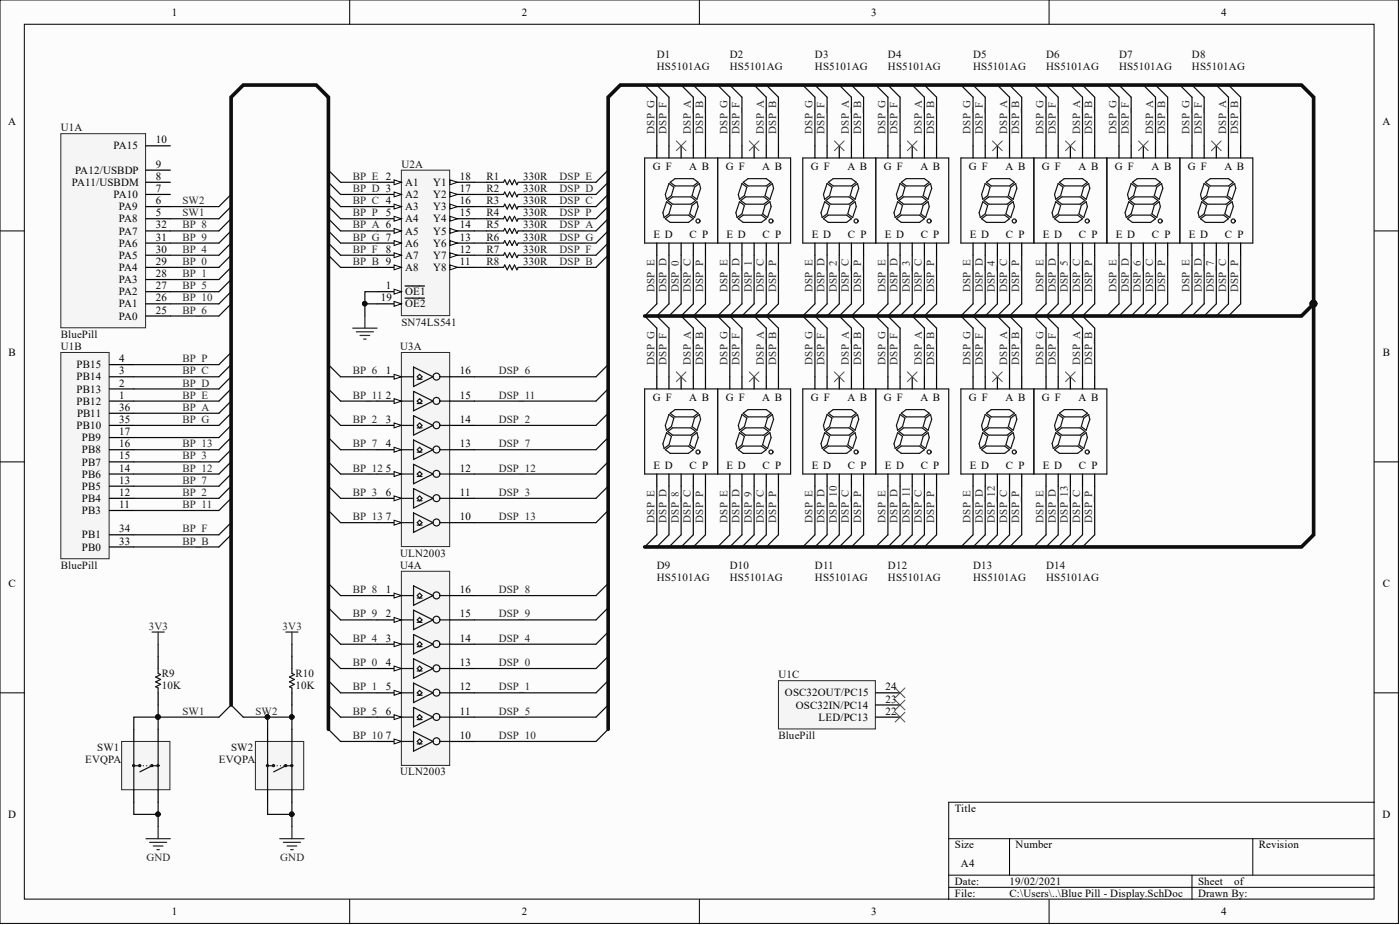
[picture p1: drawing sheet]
<svg xmlns="http://www.w3.org/2000/svg" width="292mm" height="193mm" viewBox="0 0 292 193" stroke-linecap="round" stroke-linejoin="round" font-family="sans-serif">
<defs><g id="words">
<g font-size="2.3">
<text x="35.9" y="3.3">1</text>
<text x="108.9" y="3.3">2</text>
<text x="181.8" y="3.3">3</text>
<text x="254.8" y="3.3">4</text>
<text x="1.7" y="26.1">A</text>
<text x="32.5" y="29.9">10</text>
<text x="288.5" y="26.1">A</text>
<text x="23.7" y="31.2">PA15</text>
<text x="32.5" y="35">9</text>
<text x="136.2" y="35.5">G F</text>
<text x="143.8" y="35.5">A B</text>
<text x="151.4" y="35.5">G F</text>
<text x="159" y="35.5">A B</text>
<text x="169.2" y="35.5">G F</text>
<text x="176.8" y="35.5">A B</text>
<text x="184.4" y="35.5">G F</text>
<text x="192" y="35.5">A B</text>
<text x="202.2" y="35.5">G F</text>
<text x="209.8" y="35.5">A B</text>
<text x="217.4" y="35.5">G F</text>
<text x="225" y="35.5">A B</text>
<text x="232.6" y="35.5">G F</text>
<text x="240.2" y="35.5">A B</text>
<text x="247.9" y="35.5">G F</text>
<text x="255.5" y="35.5">A B</text>
<text x="15" y="38.8">PA11/USBDM</text>
<text x="15.6" y="36.3">PA12/USBDP</text>
<text x="23.7" y="41.3">PA10</text>
<text x="32.5" y="40.1">7</text>
<text x="32.5" y="37.5">8</text>
<text x="84.5" y="38.8">A1</text>
<text x="84.5" y="41.3">A2</text>
<text x="90.3" y="38.8">Y1</text>
<text x="90.3" y="41.3">Y2</text>
<text x="95.9" y="37.5">18</text>
<text x="95.9" y="40.1">17</text>
<text x="24.8" y="46.4">PA8</text>
<text x="24.8" y="43.9">PA9</text>
<text x="32.5" y="45.1">5</text>
<text x="32.5" y="42.6">6</text>
<text x="32.5" y="47.7">32</text>
<text x="80.5" y="45.1">5</text>
<text x="84.5" y="43.9">A3</text>
<text x="84.5" y="46.4">A4</text>
<text x="90.3" y="43.9">Y3</text>
<text x="90.3" y="46.4">Y4</text>
<text x="95.9" y="42.6">16</text>
<text x="95.9" y="45.1">15</text>
<text x="95.9" y="47.7">14</text>
<text x="24.8" y="51.5">PA6</text>
<text x="24.8" y="48.9">PA7</text>
<text x="32.5" y="52.7">30</text>
<text x="32.5" y="50.2">31</text>
<text x="80.5" y="52.7">8</text>
<text x="84.5" y="48.9">A5</text>
<text x="84.5" y="51.5">A6</text>
<text x="90.3" y="48.9">Y5</text>
<text x="90.3" y="51.5">Y6</text>
<text x="95.9" y="50.2">13</text>
<text x="95.9" y="52.7">12</text>
<text x="136.4" y="49.7">E D</text>
<text x="143.9" y="49.7">C P</text>
<text x="151.6" y="49.7">E D</text>
<text x="159.1" y="49.7">C P</text>
<text x="169.4" y="49.7">E D</text>
<text x="176.9" y="49.7">C P</text>
<text x="184.6" y="49.7">E D</text>
<text x="192.1" y="49.7">C P</text>
<text x="202.3" y="49.7">E D</text>
<text x="209.9" y="49.7">C P</text>
<text x="217.6" y="49.7">E D</text>
<text x="225.1" y="49.7">C P</text>
<text x="232.8" y="49.7">E D</text>
<text x="240.3" y="49.7">C P</text>
<text x="248" y="49.7">E D</text>
<text x="255.6" y="49.7">C P</text>
<text x="24.8" y="59.1">PA3</text>
<text x="24.8" y="56.5">PA4</text>
<text x="24.8" y="54">PA5</text>
<text x="32.5" y="57.8">28</text>
<text x="32.5" y="55.3">29</text>
<text x="84.5" y="54">A7</text>
<text x="84.5" y="56.5">A8</text>
<text x="90.3" y="54">Y7</text>
<text x="90.3" y="56.5">Y8</text>
<text x="95.9" y="55.3">11</text>
<text x="24.8" y="64.1">PA1</text>
<text x="24.8" y="61.6">PA2</text>
<text x="32.5" y="65.4">25</text>
<text x="32.5" y="62.9">26</text>
<text x="32.5" y="60.3">27</text>
<text x="79.4" y="62.9">19</text>
<text x="80.5" y="60.3">1</text>
<text x="84.5" y="61.6">OE1</text>
<text x="84.5" y="64.1">OE2</text>
<text x="24.8" y="66.7">PA0</text>
<text x="1.8" y="74.3">B</text>
<text x="16" y="76.8">PB15</text>
<text x="24.9" y="75.6">4</text>
<text x="288.5" y="74.3">B</text>
<text x="16" y="81.9">PB13</text>
<text x="16" y="79.4">PB14</text>
<text x="24.9" y="83.2">1</text>
<text x="24.9" y="80.6">2</text>
<text x="24.9" y="78.1">3</text>
<text x="80.5" y="78.1">1</text>
<text x="80.5" y="83.2">2</text>
<text x="95.9" y="83.2">15</text>
<text x="95.9" y="78.1">16</text>
<text x="136.2" y="83.7">G F</text>
<text x="143.8" y="83.7">A B</text>
<text x="151.4" y="83.7">G F</text>
<text x="159" y="83.7">A B</text>
<text x="169.2" y="83.7">G F</text>
<text x="176.8" y="83.7">A B</text>
<text x="184.4" y="83.7">G F</text>
<text x="192" y="83.7">A B</text>
<text x="202.2" y="83.7">G F</text>
<text x="209.8" y="83.7">A B</text>
<text x="217.4" y="83.7">G F</text>
<text x="225" y="83.7">A B</text>
<text x="16" y="84.4">PB12</text>
<text x="16" y="89.5">PB10</text>
<text x="16.1" y="87">PB11</text>
<text x="24.9" y="88.2">35</text>
<text x="24.9" y="85.7">36</text>
<text x="80.5" y="88.2">3</text>
<text x="95.9" y="88.2">14</text>
<text x="17.1" y="94.6">PB8</text>
<text x="17.1" y="92">PB9</text>
<text x="24.9" y="95.8">15</text>
<text x="24.9" y="93.3">16</text>
<text x="24.9" y="90.8">17</text>
<text x="80.5" y="93.3">4</text>
<text x="95.9" y="93.3">13</text>
<text x="17.1" y="99.7">PB6</text>
<text x="17.1" y="97.1">PB7</text>
<text x="24.9" y="100.9">13</text>
<text x="24.9" y="98.4">14</text>
<text x="80.5" y="98.4">5</text>
<text x="95.9" y="98.4">12</text>
<text x="136.4" y="97.9">E D</text>
<text x="143.9" y="97.9">C P</text>
<text x="151.6" y="97.9">E D</text>
<text x="159.1" y="97.9">C P</text>
<text x="169.4" y="97.9">E D</text>
<text x="176.9" y="97.9">C P</text>
<text x="184.6" y="97.9">E D</text>
<text x="192.1" y="97.9">C P</text>
<text x="202.3" y="97.9">E D</text>
<text x="209.9" y="97.9">C P</text>
<text x="217.6" y="97.9">E D</text>
<text x="225.1" y="97.9">C P</text>
<text x="17.1" y="107.3">PB3</text>
<text x="17.1" y="104.7">PB4</text>
<text x="17.1" y="102.2">PB5</text>
<text x="24.9" y="106">11</text>
<text x="24.9" y="103.5">12</text>
<text x="80.5" y="103.5">6</text>
<text x="95.9" y="103.5">11</text>
<text x="17.1" y="112.3">PB1</text>
<text x="24.9" y="113.6">33</text>
<text x="24.9" y="111.1">34</text>
<text x="80.5" y="108.5">7</text>
<text x="95.9" y="108.5">10</text>
<text x="17.1" y="114.9">PB0</text>
<text x="1.8" y="122.5">C</text>
<text x="80.5" y="123.7">1</text>
<text x="95.9" y="123.7">16</text>
<text x="288.5" y="122.5">C</text>
<text x="80.5" y="128.8">2</text>
<text x="95.9" y="128.8">15</text>
<text x="80.5" y="133.9">3</text>
<text x="95.9" y="133.9">14</text>
<text x="80.5" y="139">4</text>
<text x="95.9" y="139">13</text>
<text x="80.5" y="144">5</text>
<text x="80.5" y="149.1">6</text>
<text x="95.9" y="149.1">11</text>
<text x="95.9" y="144">12</text>
<text x="163.8" y="145.3">OSC32OUT/PC15</text>
<text x="166.1" y="147.8">OSC32IN/PC14</text>
<text x="184.7" y="149.1">22</text>
<text x="184.7" y="146.6">23</text>
<text x="184.7" y="144">24</text>
<text x="80.5" y="154.2">7</text>
<text x="95.9" y="154.2">10</text>
<text x="170.8" y="150.4">LED/PC13</text>
<text x="1.7" y="170.7">D</text>
<text x="199.2" y="169.4">Title</text>
<text x="288.5" y="170.7">D</text>
<text x="199.2" y="177">Size</text>
<text x="211.9" y="177">Number</text>
<text x="262.7" y="177">Revision</text>
<text x="199.2" y="184.6">Date:</text>
<text x="200.5" y="180.8">A4</text>
<text x="210.6" y="184.6">19/02/2021</text>
<text x="250" y="184.6">Sheet</text>
<text x="257.5" y="184.6">of</text>
<text x="35.9" y="190.9">1</text>
<text x="108.9" y="190.9">2</text>
<text x="181.8" y="190.9">3</text>
<text x="199.2" y="187.1">File:</text>
<text x="210.6" y="187.1">C:\Users\..\Blue Pill - Display.SchDoc</text>
<text x="250" y="187.1">Drawn By:</text>
<text x="254.8" y="190.9">4</text>
</g>
<g font-size="2.3" fill="#0e0e0e">
<text x="137" y="12.2">D1</text>
<text x="137" y="14.7">HS5101AG</text>
<text x="152.3" y="12.2">D2</text>
<text x="152.3" y="14.7">HS5101AG</text>
<text x="170" y="12.2">D3</text>
<text x="170" y="14.7">HS5101AG</text>
<text x="185.3" y="12.2">D4</text>
<text x="185.3" y="14.7">HS5101AG</text>
<text x="203" y="12.2">D5</text>
<text x="203" y="14.7">HS5101AG</text>
<text x="218.2" y="12.2">D6</text>
<text x="218.2" y="14.7">HS5101AG</text>
<text x="233.5" y="12.2">D7</text>
<text x="233.5" y="14.7">HS5101AG</text>
<text x="248.7" y="12.2">D8</text>
<text x="248.7" y="14.7">HS5101AG</text>
<text x="12.7" y="27.4">U1A</text>
<text x="83.7" y="35">U2A</text>
<text x="101.5" y="37.5">R1</text>
<text x="101.5" y="40.1">R2</text>
<text x="109.1" y="37.5">330R</text>
<text x="109.1" y="40.1">330R</text>
<text x="101.5" y="42.6">R3</text>
<text x="101.5" y="45.1">R4</text>
<text x="101.5" y="47.7">R5</text>
<text x="109.1" y="42.6">330R</text>
<text x="109.1" y="45.1">330R</text>
<text x="109.1" y="47.7">330R</text>
<text x="101.5" y="50.2">R6</text>
<text x="101.5" y="52.7">R7</text>
<text x="109.1" y="50.2">330R</text>
<text x="109.1" y="52.7">330R</text>
<text x="101.5" y="55.3">R8</text>
<text x="109.1" y="55.3">330R</text>
<text x="12.7" y="70.5">BluePill</text>
<text x="83.7" y="68">SN74LS541</text>
<text x="12.7" y="73">U1B</text>
<text x="83.5" y="73">U3A</text>
<text x="12.7" y="118.7">BluePill</text>
<text x="83.5" y="116.1">ULN2003</text>
<text x="83.5" y="118.7">U4A</text>
<text x="137" y="118.7">D9</text>
<text x="152.3" y="118.7">D10</text>
<text x="170" y="118.7">D11</text>
<text x="185.3" y="118.7">D12</text>
<text x="203" y="118.7">D13</text>
<text x="218.2" y="118.7">D14</text>
<text x="137" y="121.2">HS5101AG</text>
<text x="152.3" y="121.2">HS5101AG</text>
<text x="170" y="121.2">HS5101AG</text>
<text x="185.3" y="121.2">HS5101AG</text>
<text x="203" y="121.2">HS5101AG</text>
<text x="218.2" y="121.2">HS5101AG</text>
<text x="33.8" y="141.2">R9</text>
<text x="33.8" y="143.8">10K</text>
<text x="61.7" y="141.2">R10</text>
<text x="61.7" y="143.8">10K</text>
<text x="162.4" y="141.5">U1C</text>
<text x="162.4" y="154.2">BluePill</text>
<text x="17.8" y="159.2">EVQPA</text>
<text x="20.3" y="156.7">SW1</text>
<text x="45.7" y="159.2">EVQPA</text>
<text x="48.2" y="156.7">SW2</text>
<text x="83.5" y="161.8">ULN2003</text>
</g>
<g font-size="2.3" fill="#262626">
<text x="136.5" y="27.9" transform="rotate(-90 136.5 27.9)">DSP_G</text>
<text x="139.1" y="27.9" transform="rotate(-90 139.1 27.9)">DSP_F</text>
<text x="144.1" y="27.9" transform="rotate(-90 144.1 27.9)">DSP_A</text>
<text x="146.7" y="27.9" transform="rotate(-90 146.7 27.9)">DSP_B</text>
<text x="151.8" y="27.9" transform="rotate(-90 151.8 27.9)">DSP_G</text>
<text x="154.3" y="27.9" transform="rotate(-90 154.3 27.9)">DSP_F</text>
<text x="159.4" y="27.9" transform="rotate(-90 159.4 27.9)">DSP_A</text>
<text x="161.9" y="27.9" transform="rotate(-90 161.9 27.9)">DSP_B</text>
<text x="169.5" y="27.9" transform="rotate(-90 169.5 27.9)">DSP_G</text>
<text x="172.1" y="27.9" transform="rotate(-90 172.1 27.9)">DSP_F</text>
<text x="177.1" y="27.9" transform="rotate(-90 177.1 27.9)">DSP_A</text>
<text x="179.7" y="27.9" transform="rotate(-90 179.7 27.9)">DSP_B</text>
<text x="184.7" y="27.9" transform="rotate(-90 184.7 27.9)">DSP_G</text>
<text x="187.3" y="27.9" transform="rotate(-90 187.3 27.9)">DSP_F</text>
<text x="192.4" y="27.9" transform="rotate(-90 192.4 27.9)">DSP_A</text>
<text x="194.9" y="27.9" transform="rotate(-90 194.9 27.9)">DSP_B</text>
<text x="202.5" y="27.9" transform="rotate(-90 202.5 27.9)">DSP_G</text>
<text x="205.1" y="27.9" transform="rotate(-90 205.1 27.9)">DSP_F</text>
<text x="210.1" y="27.9" transform="rotate(-90 210.1 27.9)">DSP_A</text>
<text x="212.7" y="27.9" transform="rotate(-90 212.7 27.9)">DSP_B</text>
<text x="217.7" y="27.9" transform="rotate(-90 217.7 27.9)">DSP_G</text>
<text x="220.3" y="27.9" transform="rotate(-90 220.3 27.9)">DSP_F</text>
<text x="225.4" y="27.9" transform="rotate(-90 225.4 27.9)">DSP_A</text>
<text x="227.9" y="27.9" transform="rotate(-90 227.9 27.9)">DSP_B</text>
<text x="233" y="27.9" transform="rotate(-90 233 27.9)">DSP_G</text>
<text x="235.5" y="27.9" transform="rotate(-90 235.5 27.9)">DSP_F</text>
<text x="240.6" y="27.9" transform="rotate(-90 240.6 27.9)">DSP_A</text>
<text x="243.1" y="27.9" transform="rotate(-90 243.1 27.9)">DSP_B</text>
<text x="248.2" y="27.9" transform="rotate(-90 248.2 27.9)">DSP_G</text>
<text x="250.7" y="27.9" transform="rotate(-90 250.7 27.9)">DSP_F</text>
<text x="255.8" y="27.9" transform="rotate(-90 255.8 27.9)">DSP_A</text>
<text x="258.3" y="27.9" transform="rotate(-90 258.3 27.9)">DSP_B</text>
<text x="73.6" y="40.1">BP_D 3</text>
<text x="73.6" y="37.5">BP_E 2</text>
<text x="116.7" y="40.1">DSP_D</text>
<text x="116.7" y="37.5">DSP_E</text>
<text x="38.1" y="47.7">BP_8</text>
<text x="38.1" y="42.6">SW2</text>
<text x="38.1" y="45.1">SW1</text>
<text x="73.6" y="47.7">BP_A 6</text>
<text x="73.6" y="42.6">BP_C 4</text>
<text x="73.6" y="45.1">BP_P</text>
<text x="116.7" y="47.7">DSP_A</text>
<text x="116.7" y="42.6">DSP_C</text>
<text x="116.7" y="45.1">DSP_P</text>
<text x="38.1" y="52.7">BP_4</text>
<text x="38.1" y="50.2">BP_9</text>
<text x="73.6" y="52.7">BP_F</text>
<text x="73.6" y="50.2">BP_G 7</text>
<text x="116.7" y="52.7">DSP_F</text>
<text x="116.7" y="50.2">DSP_G</text>
<text x="38.1" y="55.3">BP_0</text>
<text x="38.1" y="57.8">BP_1</text>
<text x="73.6" y="55.3">BP_B 9</text>
<text x="116.7" y="55.3">DSP_B</text>
<text x="38.1" y="60.3">BP_5</text>
<text x="38.1" y="65.4">BP_6</text>
<text x="38.1" y="62.9">BP_10</text>
<text x="136.5" y="60.9" transform="rotate(-90 136.5 60.9)">DSP_E</text>
<text x="139.1" y="60.9" transform="rotate(-90 139.1 60.9)">DSP_D</text>
<text x="141.6" y="60.9" transform="rotate(-90 141.6 60.9)">DSP_0</text>
<text x="144.1" y="60.9" transform="rotate(-90 144.1 60.9)">DSP_C</text>
<text x="146.7" y="60.9" transform="rotate(-90 146.7 60.9)">DSP_P</text>
<text x="151.8" y="60.9" transform="rotate(-90 151.8 60.9)">DSP_E</text>
<text x="154.3" y="60.9" transform="rotate(-90 154.3 60.9)">DSP_D</text>
<text x="156.8" y="60.9" transform="rotate(-90 156.8 60.9)">DSP_1</text>
<text x="159.4" y="60.9" transform="rotate(-90 159.4 60.9)">DSP_C</text>
<text x="161.9" y="60.9" transform="rotate(-90 161.9 60.9)">DSP_P</text>
<text x="169.5" y="60.9" transform="rotate(-90 169.5 60.9)">DSP_E</text>
<text x="172.1" y="60.9" transform="rotate(-90 172.1 60.9)">DSP_D</text>
<text x="174.6" y="60.9" transform="rotate(-90 174.6 60.9)">DSP_2</text>
<text x="177.1" y="60.9" transform="rotate(-90 177.1 60.9)">DSP_C</text>
<text x="179.7" y="60.9" transform="rotate(-90 179.7 60.9)">DSP_P</text>
<text x="184.7" y="60.9" transform="rotate(-90 184.7 60.9)">DSP_E</text>
<text x="187.3" y="60.9" transform="rotate(-90 187.3 60.9)">DSP_D</text>
<text x="189.8" y="60.9" transform="rotate(-90 189.8 60.9)">DSP_3</text>
<text x="192.4" y="60.9" transform="rotate(-90 192.4 60.9)">DSP_C</text>
<text x="194.9" y="60.9" transform="rotate(-90 194.9 60.9)">DSP_P</text>
<text x="202.5" y="60.9" transform="rotate(-90 202.5 60.9)">DSP_E</text>
<text x="205.1" y="60.9" transform="rotate(-90 205.1 60.9)">DSP_D</text>
<text x="207.6" y="60.9" transform="rotate(-90 207.6 60.9)">DSP_4</text>
<text x="210.1" y="60.9" transform="rotate(-90 210.1 60.9)">DSP_C</text>
<text x="212.7" y="60.9" transform="rotate(-90 212.7 60.9)">DSP_P</text>
<text x="217.7" y="60.9" transform="rotate(-90 217.7 60.9)">DSP_E</text>
<text x="220.3" y="60.9" transform="rotate(-90 220.3 60.9)">DSP_D</text>
<text x="222.8" y="60.9" transform="rotate(-90 222.8 60.9)">DSP_5</text>
<text x="225.4" y="60.9" transform="rotate(-90 225.4 60.9)">DSP_C</text>
<text x="227.9" y="60.9" transform="rotate(-90 227.9 60.9)">DSP_P</text>
<text x="233" y="60.9" transform="rotate(-90 233 60.9)">DSP_E</text>
<text x="235.5" y="60.9" transform="rotate(-90 235.5 60.9)">DSP_D</text>
<text x="238" y="60.9" transform="rotate(-90 238 60.9)">DSP_6</text>
<text x="240.6" y="60.9" transform="rotate(-90 240.6 60.9)">DSP_C</text>
<text x="243.1" y="60.9" transform="rotate(-90 243.1 60.9)">DSP_P</text>
<text x="248.2" y="60.9" transform="rotate(-90 248.2 60.9)">DSP_E</text>
<text x="250.7" y="60.9" transform="rotate(-90 250.7 60.9)">DSP_D</text>
<text x="253.3" y="60.9" transform="rotate(-90 253.3 60.9)">DSP_7</text>
<text x="255.8" y="60.9" transform="rotate(-90 255.8 60.9)">DSP_C</text>
<text x="258.3" y="60.9" transform="rotate(-90 258.3 60.9)">DSP_P</text>
<text x="38.1" y="75.6">BP_P</text>
<text x="136.5" y="76.1" transform="rotate(-90 136.5 76.1)">DSP_G</text>
<text x="139.1" y="76.1" transform="rotate(-90 139.1 76.1)">DSP_F</text>
<text x="144.1" y="76.1" transform="rotate(-90 144.1 76.1)">DSP_A</text>
<text x="146.7" y="76.1" transform="rotate(-90 146.7 76.1)">DSP_B</text>
<text x="151.8" y="76.1" transform="rotate(-90 151.8 76.1)">DSP_G</text>
<text x="154.3" y="76.1" transform="rotate(-90 154.3 76.1)">DSP_F</text>
<text x="159.4" y="76.1" transform="rotate(-90 159.4 76.1)">DSP_A</text>
<text x="161.9" y="76.1" transform="rotate(-90 161.9 76.1)">DSP_B</text>
<text x="169.5" y="76.1" transform="rotate(-90 169.5 76.1)">DSP_G</text>
<text x="172.1" y="76.1" transform="rotate(-90 172.1 76.1)">DSP_F</text>
<text x="177.1" y="76.1" transform="rotate(-90 177.1 76.1)">DSP_A</text>
<text x="179.7" y="76.1" transform="rotate(-90 179.7 76.1)">DSP_B</text>
<text x="184.7" y="76.1" transform="rotate(-90 184.7 76.1)">DSP_G</text>
<text x="187.3" y="76.1" transform="rotate(-90 187.3 76.1)">DSP_F</text>
<text x="192.4" y="76.1" transform="rotate(-90 192.4 76.1)">DSP_A</text>
<text x="194.9" y="76.1" transform="rotate(-90 194.9 76.1)">DSP_B</text>
<text x="202.5" y="76.1" transform="rotate(-90 202.5 76.1)">DSP_G</text>
<text x="205.1" y="76.1" transform="rotate(-90 205.1 76.1)">DSP_F</text>
<text x="210.1" y="76.1" transform="rotate(-90 210.1 76.1)">DSP_A</text>
<text x="212.7" y="76.1" transform="rotate(-90 212.7 76.1)">DSP_B</text>
<text x="217.7" y="76.1" transform="rotate(-90 217.7 76.1)">DSP_G</text>
<text x="220.3" y="76.1" transform="rotate(-90 220.3 76.1)">DSP_F</text>
<text x="225.4" y="76.1" transform="rotate(-90 225.4 76.1)">DSP_A</text>
<text x="227.9" y="76.1" transform="rotate(-90 227.9 76.1)">DSP_B</text>
<text x="38.1" y="78.1">BP_C</text>
<text x="38.1" y="80.6">BP_D</text>
<text x="38.1" y="83.2">BP_E</text>
<text x="73.6" y="78.1">BP_6</text>
<text x="73.6" y="83.2">BP_11</text>
<text x="104" y="78.1">DSP_6</text>
<text x="104" y="83.2">DSP_11</text>
<text x="38.1" y="85.7">BP_A</text>
<text x="38.1" y="88.2">BP_G</text>
<text x="73.6" y="88.2">BP_2</text>
<text x="104" y="88.2">DSP_2</text>
<text x="38.1" y="95.8">BP_3</text>
<text x="38.1" y="93.3">BP_13</text>
<text x="73.6" y="93.3">BP_7</text>
<text x="104" y="93.3">DSP_7</text>
<text x="38.1" y="100.9">BP_7</text>
<text x="38.1" y="98.4">BP_12</text>
<text x="73.6" y="98.4">BP_12</text>
<text x="104" y="98.4">DSP_12</text>
<text x="38.1" y="103.5">BP_2</text>
<text x="38.1" y="106">BP_11</text>
<text x="73.6" y="103.5">BP_3</text>
<text x="104" y="103.5">DSP_3</text>
<text x="38.1" y="113.6">BP_B</text>
<text x="38.1" y="111.1">BP_F</text>
<text x="73.6" y="108.5">BP_13</text>
<text x="104" y="108.5">DSP_13</text>
<text x="136.5" y="109" transform="rotate(-90 136.5 109)">DSP_E</text>
<text x="139.1" y="109" transform="rotate(-90 139.1 109)">DSP_D</text>
<text x="141.6" y="109" transform="rotate(-90 141.6 109)">DSP_8</text>
<text x="144.1" y="109" transform="rotate(-90 144.1 109)">DSP_C</text>
<text x="146.7" y="109" transform="rotate(-90 146.7 109)">DSP_P</text>
<text x="151.8" y="109" transform="rotate(-90 151.8 109)">DSP_E</text>
<text x="154.3" y="109" transform="rotate(-90 154.3 109)">DSP_D</text>
<text x="156.8" y="109" transform="rotate(-90 156.8 109)">DSP_9</text>
<text x="159.4" y="109" transform="rotate(-90 159.4 109)">DSP_C</text>
<text x="161.9" y="109" transform="rotate(-90 161.9 109)">DSP_P</text>
<text x="169.5" y="109" transform="rotate(-90 169.5 109)">DSP_E</text>
<text x="172.1" y="109" transform="rotate(-90 172.1 109)">DSP_D</text>
<text x="174.6" y="109" transform="rotate(-90 174.6 109)">DSP_10</text>
<text x="177.1" y="109" transform="rotate(-90 177.1 109)">DSP_C</text>
<text x="179.7" y="109" transform="rotate(-90 179.7 109)">DSP_P</text>
<text x="184.7" y="109" transform="rotate(-90 184.7 109)">DSP_E</text>
<text x="187.3" y="109" transform="rotate(-90 187.3 109)">DSP_D</text>
<text x="189.8" y="109" transform="rotate(-90 189.8 109)">DSP_11</text>
<text x="192.4" y="109" transform="rotate(-90 192.4 109)">DSP_C</text>
<text x="194.9" y="109" transform="rotate(-90 194.9 109)">DSP_P</text>
<text x="202.5" y="109" transform="rotate(-90 202.5 109)">DSP_E</text>
<text x="205.1" y="109" transform="rotate(-90 205.1 109)">DSP_D</text>
<text x="207.6" y="109" transform="rotate(-90 207.6 109)">DSP_12</text>
<text x="210.1" y="109" transform="rotate(-90 210.1 109)">DSP_C</text>
<text x="212.7" y="109" transform="rotate(-90 212.7 109)">DSP_P</text>
<text x="217.7" y="109" transform="rotate(-90 217.7 109)">DSP_E</text>
<text x="220.3" y="109" transform="rotate(-90 220.3 109)">DSP_D</text>
<text x="222.8" y="109" transform="rotate(-90 222.8 109)">DSP_13</text>
<text x="225.4" y="109" transform="rotate(-90 225.4 109)">DSP_C</text>
<text x="227.9" y="109" transform="rotate(-90 227.9 109)">DSP_P</text>
<text x="73.6" y="123.7">BP_8</text>
<text x="104" y="123.7">DSP_8</text>
<text x="31" y="131.3">3V3</text>
<text x="59" y="131.3">3V3</text>
<text x="73.6" y="128.8">BP_9</text>
<text x="104" y="128.8">DSP_9</text>
<text x="73.6" y="133.9">BP_4</text>
<text x="104" y="133.9">DSP_4</text>
<text x="73.6" y="139">BP_0</text>
<text x="104" y="139">DSP_0</text>
<text x="38.1" y="149.1">SW1</text>
<text x="53.3" y="149.1">SW2</text>
<text x="73.6" y="144">BP_1</text>
<text x="73.6" y="149.1">BP_5</text>
<text x="104" y="144">DSP_1</text>
<text x="104" y="149.1">DSP_5</text>
<text x="73.6" y="154.2">BP_10</text>
<text x="104" y="154.2">DSP_10</text>
<text x="30.5" y="179.5">GND</text>
<text x="58.5" y="179.5">GND</text>
</g>
</g></defs>
<g fill="#fcfcfc" stroke="#000" stroke-width=".21">
<path d="M0 0h291.8v192.6h-291.8z"/>
<path d="M5.1 5.1h281.6v182.5h-281.6z"/>
</g>
<g fill="none" stroke="#000" stroke-width=".21">
<path d="M73 0v5.1M145.9 0v5.1M218.9 0v5.1M0 48.2h5.1M286.8 48.2h5M0 96.4h5.1M286.8 96.4h5M0 144.5h5.1M286.8 144.5h5M197.9 175h88.9M210.6 175v7.6M261.4 175v7.6"/>
<path d="M286.8 167.4h-88.9v20.2M73 187.6v5.1M145.9 187.6v5.1M197.9 182.6h88.9M197.9 185.1h88.9M218.9 187.6v5.1M248.7 182.6v5"/>
</g>
<g fill="none" stroke="#000" stroke-width=".25">
<path d="M101.5 38h2.5M109.1 38h2.6M137 30.4v2.6M139.6 30.4v2.6M142.1 30.4v2.6M144.7 30.4v2.6M147.2 30.4v2.6M152.3 30.4v2.6M154.8 30.4v2.6M157.3 30.4v2.6M159.9 30.4v2.6M162.4 30.4v2.6"/>
<path d="M170 30.4v2.6M172.6 30.4v2.6M175.1 30.4v2.6M177.6 30.4v2.6M180.2 30.4v2.6M185.3 30.4v2.6M187.8 30.4v2.6M190.3 30.4v2.6M192.9 30.4v2.6M195.4 30.4v2.6M203 30.4v2.6M205.6 30.4v2.6"/>
<path d="M208.1 30.4v2.6M210.6 30.4v2.6M213.2 30.4v2.6M218.2 30.4v2.6M220.8 30.4v2.6M223.3 30.4v2.6M225.9 30.4v2.6M228.4 30.4v2.6M233.5 30.4v2.6M236 30.4v2.6M238.5 30.4v2.6M241.1 30.4v2.6"/>
<path d="M243.6 30.4v2.6M248.7 30.4v2.6M251.2 30.4v2.6M253.8 30.4v2.6M256.3 30.4v2.6M258.9 30.4v2.6M101.5 40.6h2.5M101.5 43.1h2.5M101.5 45.6h2.5M101.5 48.2h2.5M101.5 50.7h2.5M101.5 53.2h2.5"/>
<path d="M101.5 55.8h2.5M109.1 40.6h2.6M109.1 43.1h2.6M109.1 45.6h2.6M109.1 48.2h2.6M109.1 50.7h2.6M109.1 53.2h2.6M109.1 55.8h2.6M137 50.7v2.5M139.6 50.7v2.5M142.1 50.7v2.5M144.7 50.7v2.5"/>
<path d="M147.2 50.7v2.5M152.3 50.7v2.5M154.8 50.7v2.5M157.3 50.7v2.5M159.9 50.7v2.5M162.4 50.7v2.5M170 50.7v2.5M172.6 50.7v2.5M175.1 50.7v2.5M177.6 50.7v2.5M180.2 50.7v2.5M185.3 50.7v2.5"/>
<path d="M187.8 50.7v2.5M190.3 50.7v2.5M192.9 50.7v2.5M195.4 50.7v2.5M203 50.7v2.5M205.6 50.7v2.5M208.1 50.7v2.5M210.6 50.7v2.5M213.2 50.7v2.5M218.2 50.7v2.5M220.8 50.7v2.5M223.3 50.7v2.5"/>
<path d="M225.9 50.7v2.5M228.4 50.7v2.5M233.5 50.7v2.5M236 50.7v2.5M238.5 50.7v2.5M241.1 50.7v2.5M243.6 50.7v2.5M248.7 50.7v2.5M251.2 50.7v2.5M253.8 50.7v2.5M256.3 50.7v2.5M258.9 50.7v2.5"/>
<path d="M137 78.6v2.5M139.6 78.6v2.5M142.1 78.6v2.5M144.7 78.6v2.5M147.2 78.6v2.5M152.3 78.6v2.5M154.8 78.6v2.5M157.3 78.6v2.5M159.9 78.6v2.5M162.4 78.6v2.5M170 78.6v2.5M172.6 78.6v2.5"/>
<path d="M175.1 78.6v2.5M177.6 78.6v2.5M180.2 78.6v2.5M185.3 78.6v2.5M187.8 78.6v2.5M190.3 78.6v2.5M192.9 78.6v2.5M195.4 78.6v2.5M203 78.6v2.5M205.6 78.6v2.5M208.1 78.6v2.5M210.6 78.6v2.5"/>
<path d="M213.2 78.6v2.5M218.2 78.6v2.5M220.8 78.6v2.5M223.3 78.6v2.5M225.9 78.6v2.5M228.4 78.6v2.5M137 98.9v2.5M139.6 98.9v2.5M142.1 98.9v2.5M144.7 98.9v2.5M147.2 98.9v2.5M152.3 98.9v2.5"/>
<path d="M154.8 98.9v2.5M157.3 98.9v2.5M159.9 98.9v2.5M162.4 98.9v2.5M170 98.9v2.5M172.6 98.9v2.5M175.1 98.9v2.5M177.6 98.9v2.5M180.2 98.9v2.5M185.3 98.9v2.5M187.8 98.9v2.5M190.3 98.9v2.5"/>
<path d="M192.9 98.9v2.5M195.4 98.9v2.5M203 98.9v2.5M205.6 98.9v2.5M208.1 98.9v2.5M210.6 98.9v2.5M213.2 98.9v2.5M218.2 98.9v2.5M220.8 98.9v2.5M223.3 98.9v2.5M225.9 98.9v2.5M228.4 98.9v2.5"/>
</g>
<g fill="none" stroke="#151515" stroke-width=".25">
<path d="M104 38h1.1l.2-.5 .5 1 .5-1 .5 1 .5-1 .6 1 .2-.5h1M134.5 33h30.5v17.7h-30.5zM139.6 38.3l1 .7-.5 1.8-1 .8-.3-1zM139.8 38l1-.7h3.9l1 .7-1 .8h-3.9zM144.9 39l1-.7 .3 1-.8 2.3-1-.8zM149.7 33v17.7M154.8 38.3l1 .7-.5 1.8-1 .8-.3-1zM155.1 38l1-.7h3.8l1 .7-1 .8h-3.8zM160.1 39l1-.7 .3 1-.8 2.3-1-.8zM167.5 33h30.4v17.7h-30.4zM172.6 38.3l1 .7-.5 1.8-1 .8-.3-1zM172.8 38l1-.7h3.8l1.1 .7-1.1 .8h-3.8z"/>
<path d="M177.9 39l1-.7 .3 1-.8 2.3-1-.8zM182.7 33v17.7M187.8 38.3l1 .7-.5 1.8-1 .8-.3-1zM188 38l1.1-.7h3.8l1 .7-1 .8h-3.8zM193.1 39l1-.7 .3 1-.8 2.3-1-.8zM200.5 33h60.9v17.7h-60.9zM205.6 38.3l1 .7-.5 1.8-1 .8-.3-1zM205.8 38l1-.7h3.8l1 .7-1 .8h-3.8zM210.9 39l1-.7 .3 1-.8 2.3-1-.8zM215.7 33v17.7M220.8 38.3l1 .7-.5 1.8-1 .8-.3-1zM221 38l1.1-.7h3.8l1 .7-1 .8h-3.8z"/>
<path d="M226.1 39l1-.7 .3 1-.8 2.3-1-.8zM230.9 33v17.7M236 38.3l1 .7-.5 1.8-1 .8-.2-1zM236.3 38l1-.7h3.8l1 .7-1 .8h-3.8zM241.3 39l1.1-.7 .2 1-.8 2.3-1-.8zM246.2 33v17.7M251.2 38.3l1.1 .7-.6 1.8-1 .8-.2-1zM251.5 38l1-.7h3.8l1 .7-1 .8h-3.8zM256.6 39l1-.7 .2 1-.7 2.3-1-.8zM104 40.6h1.1l.2-.5 .5 1 .5-1 .5 1 .5-1 .6 1 .2-.5h1M104 43.1h1.1l.2-.5 .5 1 .5-1 .5 1 .5-1 .6 1 .2-.5h1M104 45.6h1.1l.2-.5 .5 1 .5-1 .5 1 .5-1 .6 1 .2-.5h1"/>
<path d="M104 48.2h1.1l.2-.5 .5 1 .5-1 .5 1 .5-1 .6 1 .2-.5h1M104 50.7h1.1l.2-.5 .5 1 .5-1 .5 1 .5-1 .6 1 .2-.5h1M104 53.2h1.1l.2-.5 .5 1.1 .5-1.1 .5 1.1 .5-1.1 .6 1.1 .2-.6h1M104 55.8h1.1l.2-.5 .5 1 .5-1 .5 1 .5-1 .6 1 .2-.5h1M138.8 45.6l1-.7h3.8l1.1 .7-1.1 .8h-3.8zM139.1 42.1l1 .7-.5 1.8-1 .8-.3-1zM139.3 41.8l1-.7h3.8l1.1 .7-1.1 .8h-3.8zM144.4 42.8l1-.7 .3 1-.8 2.3-1-.8zM154 45.6l1.1-.7h3.8l1 .7-1 .8h-3.8zM154.3 42.1l1 .7-.5 1.8-1 .8-.3-1zM154.5 41.8l1.1-.7h3.8l1 .7-1 .8h-3.8zM159.6 42.8l1-.7 .3 1-.8 2.3-1-.8z"/>
<path d="M171.8 45.6l1-.7h3.8l1 .7-1 .8h-3.8zM172.1 42.1l1 .7-.5 1.8-1 .8-.3-1zM172.3 41.8l1-.7h3.8l1.1 .7-1.1 .8h-3.8zM177.4 42.8l1-.7 .3 1-.8 2.3-1-.8zM187 45.6l1-.7h3.9l1 .7-1 .8h-3.9zM187.3 42.1l1 .7-.5 1.8-1 .8-.3-1zM187.5 41.8l1.1-.7h3.8l1 .7-1 .8h-3.8zM192.6 42.8l1-.7 .3 1-.8 2.3-1-.8zM204.8 45.6l1-.7h3.8l1 .7-1 .8h-3.8zM205.1 42.1l1 .7-.5 1.8-1.1 .8-.2-1zM205.3 41.8l1-.7h3.8l1 .7-1 .8h-3.8zM210.4 42.8l1-.7 .2 1-.7 2.3-1-.8z"/>
<path d="M220 45.6l1-.7h3.8l1.1 .7-1.1 .8h-3.8zM220.3 42.1l1 .7-.5 1.8-1 .8-.3-1zM220.5 41.8l1-.7h3.9l1 .7-1 .8h-3.9zM225.6 42.8l1-.7 .3 1-.8 2.3-1-.8zM235.3 45.6l1-.7h3.8l1 .7-1 .8h-3.8zM235.5 42.1l1 .7-.5 1.8-1 .8-.3-1zM235.8 41.8l1-.7h3.8l1 .7-1 .8h-3.8zM240.8 42.8l1-.7 .3 1-.8 2.3-1-.8zM250.5 45.6l1-.7h3.8l1 .7-1 .8h-3.8zM250.7 42.1l1 .7-.5 1.8-1 .8-.2-1zM251 41.8l1-.7h3.8l1 .7-1 .8h-3.8zM256.1 42.8l1-.7 .2 1-.7 2.3-1-.8z"/>
<path d="M134.5 81.1h30.5v17.8h-30.5zM138.8 93.8l1-.7h3.8l1.1 .7-1.1 .8h-3.8zM139.1 90.3l1 .7-.5 1.8-1 .8-.3-1zM139.3 90l1-.7h3.8l1.1 .7-1.1 .8h-3.8zM139.6 86.5l1 .7-.5 1.8-1 .8-.3-1.1zM139.8 86.2l1-.8h3.9l1 .8-1 .8h-3.9zM144.4 91l1-.7 .3 1-.8 2.3-1-.8zM144.9 87.2l1-.7 .3 1-.8 2.3-1-.8zM149.7 81.1v17.8M154 93.8l1.1-.7h3.8l1 .7-1 .8h-3.8zM154.3 90.3l1 .7-.5 1.8-1 .8-.3-1zM154.5 90l1.1-.7h3.8l1 .7-1 .8h-3.8z"/>
<path d="M154.8 86.5l1 .7-.5 1.8-1 .8-.3-1.1zM155.1 86.2l1-.8h3.8l1 .8-1 .8h-3.8zM159.6 91l1-.7 .3 1-.8 2.3-1-.8zM160.1 87.2l1-.7 .3 1-.8 2.3-1-.8zM167.5 81.1h30.4v17.8h-30.4zM171.8 93.8l1-.7h3.8l1 .7-1 .8h-3.8zM172.1 90.3l1 .7-.5 1.8-1 .8-.3-1zM172.3 90l1-.7h3.8l1.1 .7-1.1 .8h-3.8zM172.6 86.5l1 .7-.5 1.8-1 .8-.3-1.1zM172.8 86.2l1-.8h3.8l1.1 .8-1.1 .8h-3.8zM177.4 91l1-.7 .3 1-.8 2.3-1-.8zM177.9 87.2l1-.7 .3 1-.8 2.3-1-.8z"/>
<path d="M182.7 81.1v17.8M187 93.8l1-.7h3.9l1 .7-1 .8h-3.9zM187.3 90.3l1 .7-.5 1.8-1 .8-.3-1zM187.5 90l1.1-.7h3.8l1 .7-1 .8h-3.8zM187.8 86.5l1 .7-.5 1.8-1 .8-.3-1.1zM188 86.2l1.1-.8h3.8l1 .8-1 .8h-3.8zM192.6 91l1-.7 .3 1-.8 2.3-1-.8zM193.1 87.2l1-.7 .3 1-.8 2.3-1-.8zM200.5 81.1h30.4v17.8h-30.4zM204.8 93.8l1-.7h3.8l1 .7-1 .8h-3.8zM205.1 90.3l1 .7-.5 1.8-1.1 .8-.2-1zM205.3 90l1-.7h3.8l1 .7-1 .8h-3.8z"/>
<path d="M205.6 86.5l1 .7-.5 1.8-1 .8-.3-1.1zM205.8 86.2l1-.8h3.8l1 .8-1 .8h-3.8zM210.4 91l1-.7 .2 1-.7 2.3-1-.8zM210.9 87.2l1-.7 .3 1-.8 2.3-1-.8zM215.7 81.1v17.8M220 93.8l1-.7h3.8l1.1 .7-1.1 .8h-3.8zM220.3 90.3l1 .7-.5 1.8-1 .8-.3-1zM220.5 90l1-.7h3.9l1 .7-1 .8h-3.9zM220.8 86.5l1 .7-.5 1.8-1 .8-.3-1.1zM221 86.2l1.1-.8h3.8l1 .8-1 .8h-3.8zM225.6 91l1-.7 .3 1-.8 2.3-1-.8zM226.1 87.2l1-.7 .3 1-.8 2.3-1-.8z"/>
<circle cx="145.6" cy="46.1" r=".42"/>
<circle cx="160.9" cy="46.1" r=".42"/>
<circle cx="178.6" cy="46.1" r=".42"/>
<circle cx="193.8" cy="46.1" r=".42"/>
<circle cx="211.6" cy="46.1" r=".42"/>
<circle cx="226.8" cy="46.1" r=".42"/>
<circle cx="242.1" cy="46.1" r=".42"/>
<circle cx="257.3" cy="46.1" r=".42"/>
<circle cx="145.6" cy="94.3" r=".42"/>
<circle cx="160.9" cy="94.3" r=".42"/>
<circle cx="178.6" cy="94.3" r=".42"/>
<circle cx="193.8" cy="94.3" r=".42"/>
<circle cx="211.6" cy="94.3" r=".42"/>
<circle cx="226.8" cy="94.3" r=".42"/>
</g>
<g fill="none" stroke="#0e0e0e" stroke-width=".25">
<path d="M134.5 17.7l2.5 2.6v10.1M137 17.7l2.6 2.6v10.1M142.1 17.7l2.6 2.6v10.1M144.7 17.7l2.5 2.6v10.1M149.7 17.7l2.6 2.6v10.1M152.3 17.7l2.5 2.6v10.1M157.3 17.7l2.6 2.6v10.1M159.9 17.7l2.5 2.6v10.1M167.5 17.7l2.5 2.6v10.1M170 17.7l2.6 2.6v10.1M175.1 17.7l2.5 2.6v10.1M177.6 17.7l2.6 2.6v10.1"/>
<path d="M182.7 17.7l2.6 2.6v10.1M185.3 17.7l2.5 2.6v10.1M190.3 17.7l2.6 2.6v10.1M192.9 17.7l2.5 2.6v10.1M200.5 17.7l2.5 2.6v10.1M203 17.7l2.6 2.6v10.1M208.1 17.7l2.5 2.6v10.1M210.6 17.7l2.6 2.6v10.1M215.7 17.7l2.5 2.6v10.1M218.2 17.7l2.6 2.6v10.1M223.3 17.7l2.6 2.6v10.1M225.9 17.7l2.5 2.6v10.1"/>
<path d="M230.9 17.7l2.6 2.6v10.1M233.5 17.7l2.5 2.6v10.1M238.5 17.7l2.6 2.6v10.1M241.1 17.7l2.5 2.6v10.1M246.2 17.7l2.5 2.6v10.1M248.7 17.7l2.5 2.6v10.1M253.8 17.7l2.5 2.6v10.1M256.3 17.7l2.6 2.6v10.1M126.9 35.5l-2.5 2.5h-12.7M126.9 38l-2.5 2.6h-12.7M126.9 40.6l-2.5 2.5h-12.7M126.9 43.1l-2.5 2.5h-12.7"/>
<path d="M126.9 45.6l-2.5 2.6h-12.7M126.9 48.2l-2.5 2.5h-12.7M126.9 50.7l-2.5 2.5h-12.7M126.9 53.2l-2.5 2.6h-12.7M137 53.2v10.2l-2.5 2.5 2.5 2.6v10.1M139.6 53.2v10.2l-2.6 2.5 2.6 2.6v10.1M142.1 53.2v10.2l-2.5 2.5M144.7 53.2v10.2l-2.6 2.5 2.6 2.6v10.1M147.2 53.2v10.2l-2.5 2.5 2.5 2.6v10.1M152.3 53.2v10.2l-2.6 2.5 2.6 2.6v10.1M154.8 53.2v10.2l-2.5 2.5 2.5 2.6v10.1M157.3 53.2v10.2l-2.5 2.5"/>
<path d="M159.9 53.2v10.2l-2.6 2.5 2.6 2.6v10.1M162.4 53.2v10.2l-2.5 2.5 2.5 2.6v10.1M170 53.2v10.2l-2.5 2.5 2.5 2.6v10.1M172.6 53.2v10.2l-2.6 2.5 2.6 2.6v10.1M175.1 53.2v10.2l-2.5 2.5M177.6 53.2v10.2l-2.5 2.5 2.5 2.6v10.1M180.2 53.2v10.2l-2.6 2.5 2.6 2.6v10.1M185.3 53.2v10.2l-2.6 2.5 2.6 2.6v10.1M187.8 53.2v10.2l-2.5 2.5 2.5 2.6v10.1M190.3 53.2v10.2l-2.5 2.5M192.9 53.2v10.2l-2.6 2.5 2.6 2.6v10.1M195.4 53.2v10.2l-2.5 2.5 2.5 2.6v10.1"/>
<path d="M203 53.2v10.2l-2.5 2.5 2.5 2.6v10.1M205.6 53.2v10.2l-2.6 2.5 2.6 2.6v10.1M208.1 53.2v10.2l-2.5 2.5M210.6 53.2v10.2l-2.5 2.5 2.5 2.6v10.1M213.2 53.2v10.2l-2.6 2.5 2.6 2.6v10.1M218.2 53.2v10.2l-2.5 2.5 2.5 2.6v10.1M220.8 53.2v10.2l-2.6 2.5 2.6 2.6v10.1M223.3 53.2v10.2l-2.5 2.5M225.9 53.2v10.2l-2.6 2.5 2.6 2.6v10.1M228.4 53.2v10.2l-2.5 2.5 2.5 2.6v10.1M233.5 53.2v10.2l-2.6 2.5M236 53.2v10.2l-2.5 2.5"/>
<path d="M238.5 53.2v10.2l-2.5 2.5M241.1 53.2v10.2l-2.6 2.5M243.6 53.2v10.2l-2.5 2.5M248.7 53.2v10.2l-2.5 2.5M251.2 53.2v10.2l-2.5 2.5M253.8 53.2v10.2l-2.6 2.5M256.3 53.2v10.2l-2.5 2.5M258.9 53.2v10.2l-2.6 2.5M137 101.4v10.2l-2.5 2.5M139.6 101.4v10.2l-2.6 2.5M142.1 101.4v10.2l-2.5 2.5M144.7 101.4v10.2l-2.6 2.5"/>
<path d="M147.2 101.4v10.2l-2.5 2.5M152.3 101.4v10.2l-2.6 2.5M154.8 101.4v10.2l-2.5 2.5M157.3 101.4v10.2l-2.5 2.5M159.9 101.4v10.2l-2.6 2.5M162.4 101.4v10.2l-2.5 2.5M170 101.4v10.2l-2.5 2.5M172.6 101.4v10.2l-2.6 2.5M175.1 101.4v10.2l-2.5 2.5M177.6 101.4v10.2l-2.5 2.5M180.2 101.4v10.2l-2.6 2.5M185.3 101.4v10.2l-2.6 2.5"/>
<path d="M187.8 101.4v10.2l-2.5 2.5M190.3 101.4v10.2l-2.5 2.5M192.9 101.4v10.2l-2.6 2.5M195.4 101.4v10.2l-2.5 2.5M203 101.4v10.2l-2.5 2.5M205.6 101.4v10.2l-2.6 2.5M208.1 101.4v10.2l-2.5 2.5M210.6 101.4v10.2l-2.5 2.5M213.2 101.4v10.2l-2.6 2.5M218.2 101.4v10.2l-2.5 2.5M220.8 101.4v10.2l-2.6 2.5M223.3 101.4v10.2l-2.5 2.5"/>
<path d="M225.9 101.4v10.2l-2.6 2.5M228.4 101.4v10.2l-2.5 2.5"/>
</g>
<g fill="none" stroke="#4c4c4c" stroke-width=".21">
<path d="M141.1 29.4l2 2M143.1 29.4l-2 2M156.3 29.4l2.1 2M158.4 29.4l-2.1 2M174.1 29.4l2 2M176.1 29.4l-2 2M189.3 29.4l2 2M191.3 29.4l-2 2M207.1 29.4l2 2M209.1 29.4l-2 2M222.3 29.4l2 2M224.3 29.4l-2 2"/>
<path d="M237.5 29.4l2.1 2M239.6 29.4l-2.1 2M252.8 29.4l2 2M254.8 29.4l-2 2M141.1 77.6l2 2M143.1 77.6l-2 2M156.3 77.6l2.1 2M158.4 77.6l-2.1 2M174.1 77.6l2 2M176.1 77.6l-2 2M189.3 77.6l2 2M191.3 77.6l-2 2"/>
<path d="M207.1 77.6l2 2M209.1 77.6l-2 2M222.3 77.6l2 2M224.3 77.6l-2 2"/>
</g>
<path d="M134.5 65.9h137l2.6-2.5v-43.1l-2.6-2.6h-142.1l-2.5 2.6v131.8M274.1 63.4v48.2l-2.6 2.5h-137" fill="none" stroke="#0e0e0e" stroke-width=".76"/>
<circle cx="274" cy="63.3" r=".72" fill="#0e0e0e" stroke="#0e0e0e" stroke-width=".21"/>
<path d="M12.7 27.9h17.7v40.5h-17.7z" fill="#f5f5f5" stroke="#262626" stroke-width=".21"/>
<g fill="none" stroke="#000" stroke-width=".25">
<path d="M30.5 38h5M30.5 35.5h5M30.5 30.4h5M30.5 45.6h5M30.5 43.1h5M30.5 40.6h5M30.5 58.3h5M30.5 55.8h5M30.5 53.2h5M30.5 50.7h5M30.5 48.2h5M30.5 65.9h5"/>
<path d="M30.5 63.4h5M30.5 60.9h5"/>
</g>
<path d="M12.7 73.5h10.1v43.1h-10.1z" fill="#f5f5f5" stroke="#262626" stroke-width=".21"/>
<g fill="none" stroke="#000" stroke-width=".25">
<path d="M22.8 78.6h5.1M22.8 76.1h5.1M22.8 83.7h5.1M22.8 81.1h5.1M22.8 98.9h5.1M22.8 96.4h5.1M22.8 93.8h5.1M22.8 91.3h5.1M22.8 88.7h5.1M22.8 86.2h5.1M22.8 106.5h5.1M22.8 104h5.1"/>
<path d="M22.8 101.4h5.1M22.8 114.1h5.1M22.8 111.6h5.1"/>
</g>
<path d="M162.4 142h20.2v10.1h-20.2z" fill="#f5f5f5" stroke="#262626" stroke-width=".21"/>
<path d="M182.7 149.6h5.1M182.7 147.1h5.1M182.7 144.5h5.1" fill="none" stroke="#000" stroke-width=".25"/>
<path d="M83.7 35.5h10.1v30.3h-10.1z" fill="#f5f5f5" stroke="#262626" stroke-width=".21"/>
<path d="M78.7 38h5" fill="none" stroke="#000" stroke-width=".25"/>
<path d="M82.2 37.5l1.5 .5-1.5 .5z" fill="#fcfcfc"/>
<path d="M82.2 37.5l1.5 .5-1.5 .5z" fill="none" stroke="#000" stroke-width=".21"/>
<path d="M93.9 38h5.1" fill="none" stroke="#000" stroke-width=".25"/>
<path d="M93.9 37.5l1.5 .5-1.5 .5z" fill="#fcfcfc"/>
<path d="M93.9 37.5l1.5 .5-1.5 .5z" fill="none" stroke="#000" stroke-width=".21"/>
<path d="M78.7 40.6h5" fill="none" stroke="#000" stroke-width=".25"/>
<path d="M82.2 40.1l1.5 .5-1.5 .5z" fill="#fcfcfc"/>
<path d="M82.2 40.1l1.5 .5-1.5 .5z" fill="none" stroke="#000" stroke-width=".21"/>
<path d="M93.9 40.6h5.1" fill="none" stroke="#000" stroke-width=".25"/>
<path d="M93.9 40.1l1.5 .5-1.5 .5z" fill="#fcfcfc"/>
<path d="M93.9 40.1l1.5 .5-1.5 .5z" fill="none" stroke="#000" stroke-width=".21"/>
<path d="M78.7 43.1h5" fill="none" stroke="#000" stroke-width=".25"/>
<path d="M82.2 42.6l1.5 .5-1.5 .5z" fill="#fcfcfc"/>
<path d="M82.2 42.6l1.5 .5-1.5 .5z" fill="none" stroke="#000" stroke-width=".21"/>
<path d="M93.9 43.1h5.1" fill="none" stroke="#000" stroke-width=".25"/>
<path d="M93.9 42.6l1.5 .5-1.5 .5z" fill="#fcfcfc"/>
<path d="M93.9 42.6l1.5 .5-1.5 .5z" fill="none" stroke="#000" stroke-width=".21"/>
<path d="M78.7 45.6h5" fill="none" stroke="#000" stroke-width=".25"/>
<path d="M82.2 45.1l1.5 .5-1.5 .5z" fill="#fcfcfc"/>
<path d="M82.2 45.1l1.5 .5-1.5 .5z" fill="none" stroke="#000" stroke-width=".21"/>
<path d="M93.9 45.6h5.1" fill="none" stroke="#000" stroke-width=".25"/>
<path d="M93.9 45.1l1.5 .5-1.5 .5z" fill="#fcfcfc"/>
<path d="M93.9 45.1l1.5 .5-1.5 .5z" fill="none" stroke="#000" stroke-width=".21"/>
<path d="M78.7 48.2h5" fill="none" stroke="#000" stroke-width=".25"/>
<path d="M82.2 47.7l1.5 .5-1.5 .5z" fill="#fcfcfc"/>
<path d="M82.2 47.7l1.5 .5-1.5 .5z" fill="none" stroke="#000" stroke-width=".21"/>
<path d="M93.9 48.2h5.1" fill="none" stroke="#000" stroke-width=".25"/>
<path d="M93.9 47.7l1.5 .5-1.5 .5z" fill="#fcfcfc"/>
<path d="M93.9 47.7l1.5 .5-1.5 .5z" fill="none" stroke="#000" stroke-width=".21"/>
<path d="M78.7 50.7h5" fill="none" stroke="#000" stroke-width=".25"/>
<path d="M82.2 50.2l1.5 .5-1.5 .5z" fill="#fcfcfc"/>
<path d="M82.2 50.2l1.5 .5-1.5 .5z" fill="none" stroke="#000" stroke-width=".21"/>
<path d="M93.9 50.7h5.1" fill="none" stroke="#000" stroke-width=".25"/>
<path d="M93.9 50.2l1.5 .5-1.5 .5z" fill="#fcfcfc"/>
<path d="M93.9 50.2l1.5 .5-1.5 .5z" fill="none" stroke="#000" stroke-width=".21"/>
<path d="M78.7 53.2h5" fill="none" stroke="#000" stroke-width=".25"/>
<path d="M82.2 52.7l1.5 .5-1.5 .6z" fill="#fcfcfc"/>
<path d="M82.2 52.7l1.5 .5-1.5 .6z" fill="none" stroke="#000" stroke-width=".21"/>
<path d="M93.9 53.2h5.1" fill="none" stroke="#000" stroke-width=".25"/>
<path d="M93.9 52.7l1.5 .5-1.5 .6z" fill="#fcfcfc"/>
<path d="M93.9 52.7l1.5 .5-1.5 .6z" fill="none" stroke="#000" stroke-width=".21"/>
<path d="M78.7 55.8h5" fill="none" stroke="#000" stroke-width=".25"/>
<path d="M82.2 55.3l1.5 .5-1.5 .5z" fill="#fcfcfc"/>
<path d="M82.2 55.3l1.5 .5-1.5 .5z" fill="none" stroke="#000" stroke-width=".21"/>
<path d="M93.9 55.8h5.1" fill="none" stroke="#000" stroke-width=".25"/>
<path d="M93.9 55.3l1.5 .5-1.5 .5z" fill="#fcfcfc"/>
<path d="M93.9 55.3l1.5 .5-1.5 .5z" fill="none" stroke="#000" stroke-width=".21"/>
<path d="M78.7 60.9h5" fill="none" stroke="#000" stroke-width=".25"/>
<path d="M82.2 60.3l1.5 .6-1.5 .5z" fill="#fcfcfc"/>
<path d="M82.2 60.3l1.5 .6-1.5 .5z" fill="none" stroke="#000" stroke-width=".21"/>
<path d="M84.5 59.7h4.1M78.7 63.4h5" fill="none" stroke="#000" stroke-width=".25"/>
<path d="M82.2 62.9l1.5 .5-1.5 .5z" fill="#fcfcfc"/>
<path d="M82.2 62.9l1.5 .5-1.5 .5z" fill="none" stroke="#000" stroke-width=".21"/>
<path d="M84.5 62.2h4.1" fill="none" stroke="#000" stroke-width=".25"/>
<path d="M99 38h2.5M99 40.6h2.5M99 43.1h2.5M99 45.6h2.5M99 48.2h2.5M99 50.7h2.5M99 53.2h2.5M99 55.8h2.5M76.1 63.4h2.6M78.7 60.9h-2.6v5" fill="none" stroke="#0e0e0e" stroke-width=".25"/>
<path d="M73.6 68.5h5.1M74.4 69.2h3.5M75.1 70h2M75.9 70.7h.5M76.1 65.9v2.6" fill="none" stroke="#262626" stroke-width=".25"/>
<circle cx="76.1" cy="63.3" r=".47" fill="#0e0e0e" stroke="#0e0e0e" stroke-width=".21"/>
<path d="M83.7 73.5h10.1v40.5h-10.1z" fill="#f5f5f5" stroke="#262626" stroke-width=".21"/>
<path d="M78.7 78.6h5" fill="none" stroke="#000" stroke-width=".25"/>
<path d="M82.2 78.1l1.5 .5-1.5 .5z" fill="#fcfcfc"/>
<path d="M82.2 78.1l1.5 .5-1.5 .5z" fill="none" stroke="#000" stroke-width=".21"/>
<path d="M78.7 83.7h5" fill="none" stroke="#000" stroke-width=".25"/>
<path d="M82.2 83.2l1.5 .5-1.5 .5z" fill="#fcfcfc"/>
<path d="M82.2 83.2l1.5 .5-1.5 .5z" fill="none" stroke="#000" stroke-width=".21"/>
<path d="M78.7 88.7h5" fill="none" stroke="#000" stroke-width=".25"/>
<path d="M82.2 88.2l1.5 .5-1.5 .6z" fill="#fcfcfc"/>
<path d="M82.2 88.2l1.5 .5-1.5 .6z" fill="none" stroke="#000" stroke-width=".21"/>
<path d="M78.7 93.8h5" fill="none" stroke="#000" stroke-width=".25"/>
<path d="M82.2 93.3l1.5 .5-1.5 .5z" fill="#fcfcfc"/>
<path d="M82.2 93.3l1.5 .5-1.5 .5z" fill="none" stroke="#000" stroke-width=".21"/>
<path d="M78.7 98.9h5" fill="none" stroke="#000" stroke-width=".25"/>
<path d="M82.2 98.4l1.5 .5-1.5 .5z" fill="#fcfcfc"/>
<path d="M82.2 98.4l1.5 .5-1.5 .5z" fill="none" stroke="#000" stroke-width=".21"/>
<path d="M78.7 104h5" fill="none" stroke="#000" stroke-width=".25"/>
<path d="M82.2 103.5l1.5 .5-1.5 .5z" fill="#fcfcfc"/>
<path d="M82.2 103.5l1.5 .5-1.5 .5z" fill="none" stroke="#000" stroke-width=".21"/>
<path d="M78.7 109h5" fill="none" stroke="#000" stroke-width=".25"/>
<path d="M82.2 108.5l1.5 .5-1.5 .5z" fill="#fcfcfc"/>
<path d="M82.2 108.5l1.5 .5-1.5 .5z" fill="none" stroke="#000" stroke-width=".21"/>
<path d="M93.9 78.6h5.1M93.9 98.9h5.1M93.9 93.8h5.1M93.9 88.7h5.1M93.9 83.7h5.1M93.9 109h5.1M93.9 104h5.1" fill="none" stroke="#000" stroke-width=".25"/>
<g fill="none" stroke="#151515" stroke-width=".25">
<path d="M83.7 78.6h2.6M86.3 76.6l4 2-4 2zM87 78.6l.6-.5 .5 .5-.5 .5zM87 79.1h1.1M91.9 78.6h2M83.7 98.9h2.6M83.7 93.8h2.6M83.7 88.7h2.6M83.7 83.7h2.6M86.3 96.9l4 2-4 2zM86.3 91.8l4 2-4 2zM86.3 86.7l4 2-4 2.1z"/>
<path d="M86.3 81.6l4 2.1-4 2zM87 83.7l.6-.5 .5 .5-.5 .5zM87 88.7l.6-.5 .5 .5-.5 .6zM87 93.8l.6-.5 .5 .5-.5 .5zM87 98.9l.6-.5 .5 .5-.5 .5zM87 84.2h1.1M87 89.3h1.1M87 94.3h1.1M87 99.4h1.1M91.9 98.9h2M91.9 93.8h2M91.9 88.7h2"/>
<path d="M91.9 83.7h2M83.7 109h2.6M83.7 104h2.6M86.3 107l4 2-4 2.1zM86.3 101.9l4 2.1-4 2zM87 104l.6-.5 .5 .5-.5 .5zM87 109l.6-.5 .5 .5-.5 .5zM87 104.5h1.1M87 109.5h1.1M91.9 109h2M91.9 104h2"/>
<circle cx="91.1" cy="78.6" r=".72"/>
<circle cx="91.1" cy="93.8" r=".72"/>
<circle cx="91.1" cy="98.9" r=".72"/>
<circle cx="91.1" cy="83.6" r=".72"/>
<circle cx="91.1" cy="88.7" r=".72"/>
<circle cx="91.1" cy="103.9" r=".72"/>
<circle cx="91.1" cy="109" r=".72"/>
</g>
<path d="M126.9 76.1l-2.5 2.5h-25.4M126.9 81.1l-2.5 2.6h-25.4M126.9 86.2l-2.5 2.5h-25.4M126.9 91.3l-2.5 2.5h-25.4M126.9 96.4l-2.5 2.5h-25.4M126.9 101.4l-2.5 2.6h-25.4M126.9 106.5l-2.5 2.5h-25.4" fill="none" stroke="#0e0e0e" stroke-width=".25"/>
<path d="M83.7 119.2h10.1v40.5h-10.1z" fill="#f5f5f5" stroke="#262626" stroke-width=".21"/>
<path d="M78.7 124.2h5" fill="none" stroke="#000" stroke-width=".25"/>
<path d="M82.2 123.7l1.5 .5-1.5 .6z" fill="#fcfcfc"/>
<path d="M82.2 123.7l1.5 .5-1.5 .6z" fill="none" stroke="#000" stroke-width=".21"/>
<path d="M78.7 129.3h5" fill="none" stroke="#000" stroke-width=".25"/>
<path d="M82.2 128.8l1.5 .5-1.5 .5z" fill="#fcfcfc"/>
<path d="M82.2 128.8l1.5 .5-1.5 .5z" fill="none" stroke="#000" stroke-width=".21"/>
<path d="M78.7 134.4h5" fill="none" stroke="#000" stroke-width=".25"/>
<path d="M82.2 133.9l1.5 .5-1.5 .5z" fill="#fcfcfc"/>
<path d="M82.2 133.9l1.5 .5-1.5 .5z" fill="none" stroke="#000" stroke-width=".21"/>
<path d="M78.7 139.5h5" fill="none" stroke="#000" stroke-width=".25"/>
<path d="M82.2 139l1.5 .5-1.5 .5z" fill="#fcfcfc"/>
<path d="M82.2 139l1.5 .5-1.5 .5z" fill="none" stroke="#000" stroke-width=".21"/>
<path d="M78.7 144.5h5" fill="none" stroke="#000" stroke-width=".25"/>
<path d="M82.2 144l1.5 .5-1.5 .5z" fill="#fcfcfc"/>
<path d="M82.2 144l1.5 .5-1.5 .5z" fill="none" stroke="#000" stroke-width=".21"/>
<path d="M78.7 149.6h5" fill="none" stroke="#000" stroke-width=".25"/>
<path d="M82.2 149.1l1.5 .5-1.5 .5z" fill="#fcfcfc"/>
<path d="M82.2 149.1l1.5 .5-1.5 .5z" fill="none" stroke="#000" stroke-width=".21"/>
<path d="M78.7 154.7h5" fill="none" stroke="#000" stroke-width=".25"/>
<path d="M82.2 154.2l1.5 .5-1.5 .5z" fill="#fcfcfc"/>
<path d="M82.2 154.2l1.5 .5-1.5 .5z" fill="none" stroke="#000" stroke-width=".21"/>
<path d="M93.9 139.5h5.1M93.9 134.4h5.1M93.9 129.3h5.1M93.9 124.2h5.1M93.9 154.7h5.1M93.9 149.6h5.1M93.9 144.5h5.1" fill="none" stroke="#000" stroke-width=".25"/>
<g fill="none" stroke="#151515" stroke-width=".25">
<path d="M83.7 139.5h2.6M83.7 134.4h2.6M83.7 129.3h2.6M83.7 124.2h2.6M86.3 137.4l4 2.1-4 2zM86.3 132.4l4 2-4 2zM86.3 127.3l4 2-4 2zM86.3 122.2l4 2-4 2.1zM87 124.2l.6-.5 .5 .5-.5 .6zM87 129.3l.6-.5 .5 .5-.5 .5zM87 134.4l.6-.5 .5 .5-.5 .5zM87 139.5l.6-.5 .5 .5-.5 .5z"/>
<path d="M87 124.8h1.1M87 129.8h1.1M87 134.9h1.1M87 140h1.1M91.9 139.5h2M91.9 134.4h2M91.9 129.3h2M91.9 124.2h2M83.7 154.7h2.6M83.7 149.6h2.6M83.7 144.5h2.6M86.3 152.7l4 2-4 2z"/>
<path d="M86.3 147.6l4 2-4 2zM86.3 142.5l4 2-4 2.1zM87 144.5l.6-.5 .5 .5-.5 .5zM87 149.6l.6-.5 .5 .5-.5 .5zM87 154.7l.6-.5 .5 .5-.5 .5zM87 145h1.1M87 150.1h1.1M87 155.2h1.1M91.9 154.7h2M91.9 149.6h2M91.9 144.5h2"/>
<circle cx="91.1" cy="139.4" r=".72"/>
<circle cx="91.1" cy="134.4" r=".72"/>
<circle cx="91.1" cy="124.2" r=".72"/>
<circle cx="91.1" cy="129.3" r=".72"/>
<circle cx="91.1" cy="154.6" r=".72"/>
<circle cx="91.1" cy="144.5" r=".72"/>
<circle cx="91.1" cy="149.6" r=".72"/>
</g>
<g fill="none" stroke="#0e0e0e" stroke-width=".25">
<path d="M68.5 35.5l2.6 2.5h7.6M68.5 38l2.6 2.6h7.6M48.2 45.6l-2.5 2.6h-10.2M48.2 48.2l-2.5 2.5h-10.2M48.2 50.7l-2.5 2.5h-10.2M48.2 53.2l-2.5 2.6h-10.2M48.2 58.3l-2.5 2.6h-10.2M48.2 55.8l-2.5 2.5h-10.2M68.5 40.6l2.6 2.5h7.6M68.5 43.1l2.6 2.5h7.6M68.5 45.6l2.6 2.6h7.6M68.5 48.2l2.6 2.5h7.6"/>
<path d="M68.5 50.7l2.6 2.5h7.6M68.5 53.2l2.6 2.6h7.6M48.2 76.1l-2.5 2.5h-17.8M48.2 63.4l-2.5 2.5h-10.2M48.2 60.9l-2.5 2.5h-10.2M48.2 73.5l-2.5 2.6h-17.8M48.2 78.6l-2.5 2.5h-17.8M68.5 76.1l2.6 2.5h7.6M48.2 81.1l-2.5 2.6h-17.8M48.2 86.2l-2.5 2.5h-17.8M48.2 91.3l-2.5 2.5h-17.8M48.2 96.4l-2.5 2.5h-17.8"/>
<path d="M48.2 83.7l-2.5 2.5h-17.8M48.2 88.7l-2.5 2.6h-17.8M48.2 93.8l-2.5 2.6h-17.8M48.2 98.9l-2.5 2.5h-17.8M68.5 81.1l2.6 2.6h7.6M68.5 86.2l2.6 2.5h7.6M68.5 91.3l2.6 2.5h7.6M68.5 96.4l2.6 2.5h7.6M48.2 101.4l-2.5 2.6h-17.8M48.2 104l-2.5 2.5h-17.8M48.2 109l-2.5 2.6h-17.8M48.2 111.6l-2.5 2.5h-17.8"/>
<path d="M68.5 101.4l2.6 2.6h7.6M68.5 106.5l2.6 2.5h7.6M68.5 121.7l2.6 2.5h7.6M68.5 126.8l2.6 2.5h7.6M68.5 131.9l2.6 2.5h7.6M68.5 136.9l2.6 2.6h7.6M126.9 121.7l-2.5 2.5h-25.4M126.9 126.8l-2.5 2.5h-25.4M126.9 131.9l-2.5 2.5h-25.4M126.9 136.9l-2.5 2.6h-25.4M68.5 142l2.6 2.5h7.6M68.5 147.1l2.6 2.5h7.6"/>
<path d="M68.5 152.1l2.6 2.6h7.6M126.9 142l-2.5 2.5h-25.4M126.9 147.1l-2.5 2.5h-25.4M126.9 152.1l-2.5 2.6h-25.4"/>
</g>
<path d="M48.2 147.1v-126.8l2.6-2.6h15.2l2.5 2.6v131.8" fill="none" stroke="#0e0e0e" stroke-width=".76"/>
<path d="M186.8 143.5l2 2.1M186.8 146.1l2 2M186.8 148.6l2 2M188.8 143.5l-2 2.1M188.8 146.1l-2 2M188.8 148.6l-2 2" fill="none" stroke="#4c4c4c" stroke-width=".21"/>
<path d="M25.4 154.7h10.1v10h-10.1z" fill="#f5f5f5" stroke="#262626" stroke-width=".21"/>
<g fill="none" stroke="#151515" stroke-width=".25">
<path d="M27.9 154.7v10.1M27.9 159.8h1.3M33 154.7v10.1M33 159.8h-1.3l-2.5 1.2"/>
<circle cx="27.9" cy="159.7" r=".22"/>
<circle cx="29.1" cy="159.7" r=".22"/>
<circle cx="31.7" cy="159.7" r=".22"/>
<circle cx="33" cy="159.7" r=".22"/>
</g>
<path d="M29.2 159.8h2.5" fill="none" stroke="#151515" stroke-width=".25" stroke-dasharray="0 .7"/>
<path d="M27.9 152.1v2.6M33 152.1v2.6M27.9 164.8v2.6M33 164.8v2.6" fill="none" stroke="#000" stroke-width=".25"/>
<path d="M53.3 154.7h10.1v10h-10.1z" fill="#f5f5f5" stroke="#262626" stroke-width=".21"/>
<g fill="none" stroke="#151515" stroke-width=".25">
<path d="M33 139.5v1l.5 .2-1 .5 1 .5-1 .6 1 .5-1 .5 .5 .2v1M60.9 139.5v1l.5 .2-1 .5 1 .5-1 .6 1 .5-1 .5 .5 .2v1M55.8 154.7v10.1M55.8 159.8h1.3M60.9 154.7v10.1M60.9 159.8h-1.3l-2.5 1.2"/>
<circle cx="55.8" cy="159.7" r=".22"/>
<circle cx="57.1" cy="159.7" r=".22"/>
<circle cx="59.6" cy="159.7" r=".22"/>
<circle cx="60.9" cy="159.7" r=".22"/>
</g>
<path d="M57.1 159.8h2.5" fill="none" stroke="#151515" stroke-width=".25" stroke-dasharray="0 .7"/>
<path d="M33 136.9v2.6M60.9 136.9v2.6M33 144.5v2.6M55.8 152.1v2.6M60.9 144.5v2.6M60.9 152.1v2.6M55.8 164.8v2.6M60.9 164.8v2.6" fill="none" stroke="#000" stroke-width=".25"/>
<g fill="none" stroke="#262626" stroke-width=".25">
<path d="M31.7 131.9h2.6M33 131.9v2.5M59.6 131.9h2.6M60.9 131.9v2.5M30.5 175h5M31.2 175.7h3.6M32 176.5h2M32.7 177.2h.5M33 172.4v2.6M58.4 175h5M59.1 175.7h3.6M59.9 176.5h2"/>
<path d="M60.7 177.2h.5M60.9 172.4v2.6"/>
</g>
<path d="M48.2 43.1l-2.5 2.5h-10.2M48.2 40.6l-2.5 2.5h-10.2M33 134.4v2.5M60.9 134.4v2.5M33 147.1v5M55.8 149.6h-5l-2.6-2.5-2.5 2.5h-17.8v2.5M60.9 149.6h-5.1v2.5M60.9 147.1v5M27.9 167.4v2.5h5.1M33 167.4v5M55.8 167.4v2.5h5.1M60.9 167.4v5" fill="none" stroke="#0e0e0e" stroke-width=".25"/>
<g fill="#0e0e0e" stroke="#0e0e0e" stroke-width=".21">
<circle cx="33" cy="169.9" r=".47"/>
<circle cx="33" cy="149.6" r=".47"/>
<circle cx="60.9" cy="169.9" r=".47"/>
<circle cx="55.8" cy="149.6" r=".47"/>
<circle cx="60.9" cy="149.6" r=".47"/>
</g>
<use href="#words"/>
</svg>
